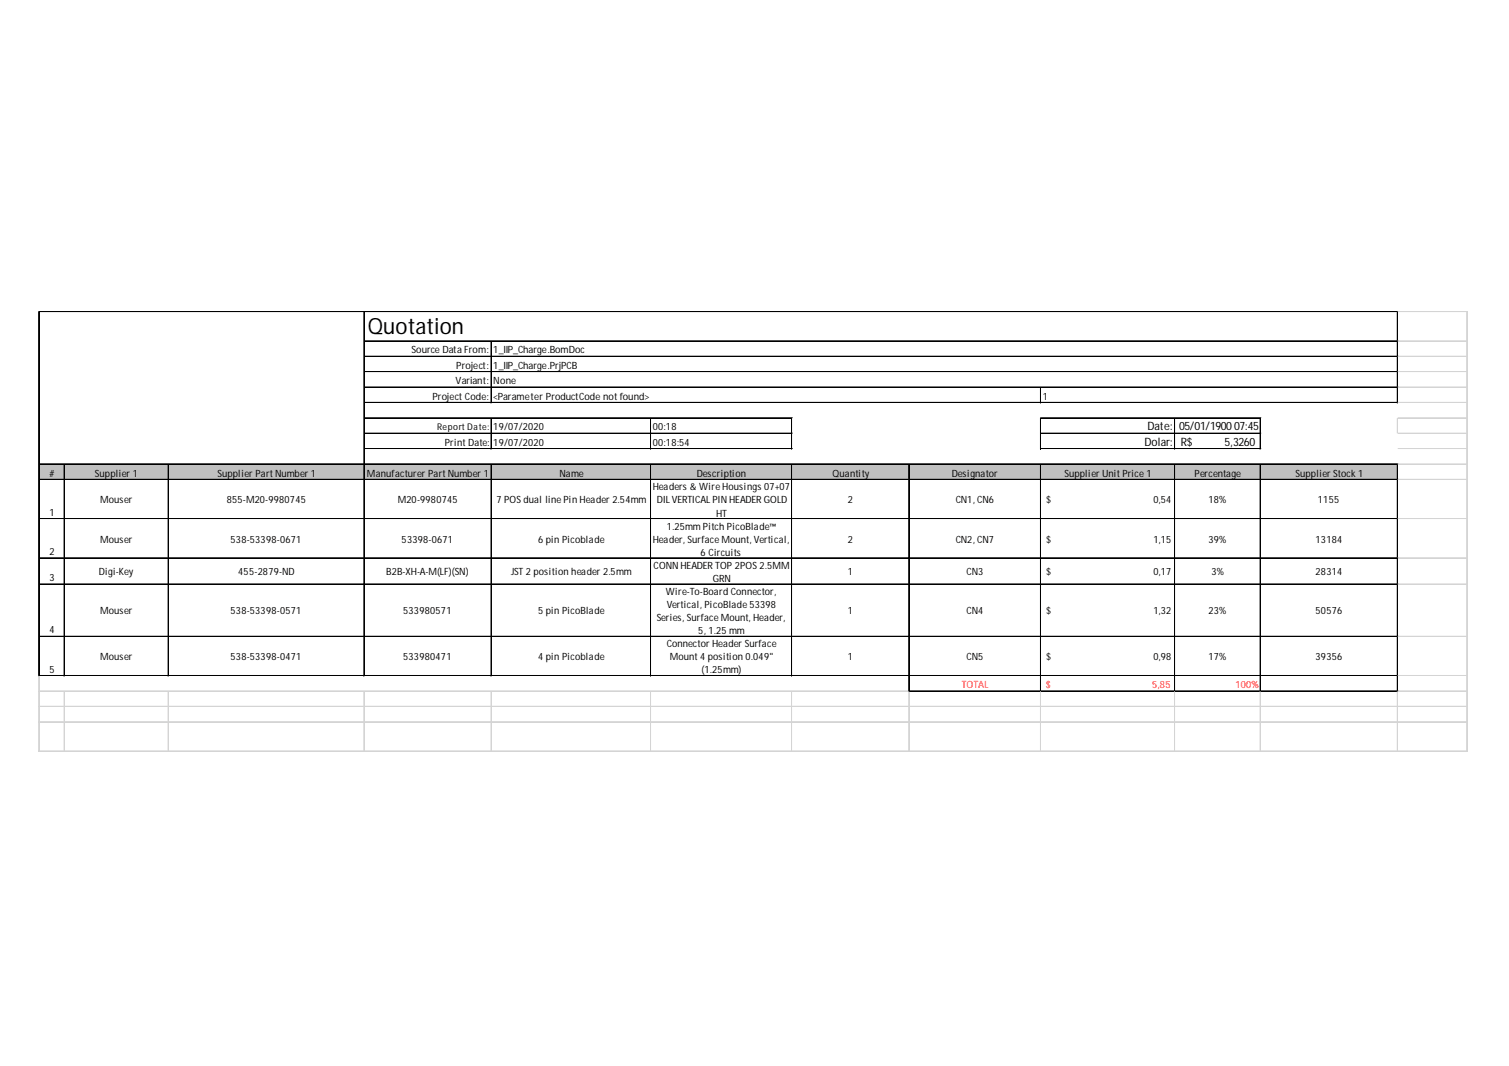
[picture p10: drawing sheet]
<svg xmlns="http://www.w3.org/2000/svg" width="297mm" height="210mm" viewBox="0 0 297 210" stroke-linecap="round" stroke-linejoin="round" font-family="sans-serif">
<defs><g id="words">
<text font-size="4.4" x="72.4" y="65.7">Quotation</text>
<g font-size="2.3">
<text x="225.3" y="87.8">Dolar:</text>
<text x="225.9" y="84.7">Date:</text>
<text x="232.1" y="84.7">05/01/190007:45</text>
<text x="232.4" y="87.8">R$</text>
<text x="241.1" y="87.8">5,3260</text>
</g>
<g font-size="2">
<text x="81" y="69.6">Source Data From:</text>
<text x="97.1" y="69.6">1_IIP_Charge.BomDoc</text>
<text x="89.7" y="75.6">Variant:</text>
<text x="89.8" y="72.6">Project:</text>
<text x="97.1" y="72.6">1_IIP_Charge.PrjPCB</text>
<text x="97.1" y="75.6">None</text>
<text x="85.1" y="78.7">Project Code:</text>
<text x="97.1" y="78.7">&lt;Parameter ProductCode not found&gt;</text>
<text x="205.3" y="78.7">1</text>
<text x="87.5" y="87.8">Print Date:</text>
<text x="97.1" y="84.7">19/07/2020</text>
<text x="97.1" y="87.8">19/07/2020</text>
<text x="128.5" y="84.7">00:18</text>
<text x="128.5" y="87.8">00:18:54</text>
<text x="9.7" y="93.8">#</text>
<text x="18.7" y="93.8">Supplier 1</text>
<text x="42.8" y="93.8">Supplier PartNumber 1</text>
<text x="72.2" y="93.8">Manufacturer PartNumber 1</text>
<text x="110.2" y="93.8">Name</text>
<text x="137.2" y="93.8">Description</text>
<text x="163.9" y="93.8">Quantity</text>
<text x="187.4" y="93.8">Designator</text>
<text x="209.5" y="93.8">Supplier UnitPrice 1</text>
<text x="235.1" y="93.8">Percentage</text>
<text x="255" y="93.8">Supplier Stock 1</text>
<text x="9.7" y="101.6">1</text>
<text x="19.7" y="99.1">Mouser</text>
<text x="44.6" y="99.1">855-M20-9980745</text>
<text x="78.3" y="99.1">M20-9980745</text>
<text x="97.7" y="99.1">7 POS dual line Pin Header 2.54mm</text>
<text x="128.5" y="96.6">Headers &amp; Wire Housings 07+07</text>
<text x="129.3" y="99.1">DILVERTICALPIN HEADER GOLD</text>
<text x="140.9" y="101.7">HT</text>
<text x="166.9" y="99.1">2</text>
<text x="188.1" y="99.1">CN1, CN6</text>
<text x="205.9" y="99.1">$</text>
<text x="227.1" y="99.1">0,54</text>
<text x="237.9" y="99.1">18%</text>
<text x="259.4" y="99.1">1155</text>
<text x="19.7" y="106.9">Mouser</text>
<text x="45.4" y="106.9">538-53398-0671</text>
<text x="79.1" y="106.9">53398-0671</text>
<text x="105.9" y="106.9">6 pin Picoblade</text>
<text x="128.5" y="106.9">Header, Surface Mount, Vertical,</text>
<text x="131.2" y="104.3">1.25mm Pitch PicoBlade™</text>
<text x="166.9" y="106.9">2</text>
<text x="188.1" y="106.9">CN2, CN7</text>
<text x="205.9" y="106.9">$</text>
<text x="227.1" y="106.9">1,15</text>
<text x="237.9" y="106.9">39%</text>
<text x="259" y="106.9">13184</text>
<text x="9.7" y="109.3">2</text>
<text x="19.4" y="113.2">Digi-Key</text>
<text x="46.9" y="113.2">455-2879-ND</text>
<text x="76" y="113.2">B2B-XH-A-M(LF)(SN)</text>
<text x="100.6" y="113.2">JST 2 position header 2.5mm</text>
<text x="128.7" y="112">CONN HEADER TOP 2POS 2.5MM</text>
<text x="137.9" y="109.4">6 Circuits</text>
<text x="166.9" y="113.2">1</text>
<text x="190.2" y="113.2">CN3</text>
<text x="205.9" y="113.2">$</text>
<text x="227.1" y="113.2">0,17</text>
<text x="238.5" y="113.2">3%</text>
<text x="259" y="113.2">28314</text>
<text x="9.7" y="114.4">3</text>
<text x="131.1" y="117.2">Wire-To-Board Connector,</text>
<text x="131.2" y="119.7">Vertical, PicoBlade 53398</text>
<text x="140.3" y="114.6">GRN</text>
<text x="9.7" y="124.7">4</text>
<text x="19.7" y="120.9">Mouser</text>
<text x="45.4" y="120.9">538-53398-0571</text>
<text x="79.4" y="120.9">533980571</text>
<text x="105.9" y="120.9">5 pin PicoBlade</text>
<text x="129.3" y="122.3">Series, Surface Mount, Header,</text>
<text x="137.5" y="124.9">5, 1.25 mm</text>
<text x="166.9" y="120.9">1</text>
<text x="190.2" y="120.9">CN4</text>
<text x="205.9" y="120.9">$</text>
<text x="227.1" y="120.9">1,32</text>
<text x="237.9" y="120.9">23%</text>
<text x="259" y="120.9">50576</text>
<text x="19.7" y="130">Mouser</text>
<text x="45.4" y="130">538-53398-0471</text>
<text x="79.4" y="130">533980471</text>
<text x="105.9" y="130">4 pin Picoblade</text>
<text x="131.2" y="127.5">Connector Header Surface</text>
<text x="131.8" y="130">Mount 4 position 0.049&quot;</text>
<text x="166.9" y="130">1</text>
<text x="190.2" y="130">CN5</text>
<text x="205.9" y="130">$</text>
<text x="227.1" y="130">0,98</text>
<text x="237.9" y="130">17%</text>
<text x="259" y="130">39356</text>
<text x="9.7" y="132.5">5</text>
<text x="138.1" y="132.6">(1.25mm)</text>
</g>
<g font-size="2" fill="#f00">
<text x="189.3" y="135.5">TOTAL</text>
<text x="205.9" y="135.5">$</text>
<text x="226.8" y="135.5">5,85</text>
<text x="243.2" y="135.5">100%</text>
</g>
<text font-size="1.8" x="86" y="84.7">Report Date:</text>
</g></defs>
<path d="M7.7 91.3h267.5v3.2h-267.5z" fill="#c0c0c0"/>
<g fill="none" stroke="#000" stroke-width=".2">
<path d="M7.6 61.4v71.8M7.7 61.4v71.8M7.8 61.4h267.4M71.6 61.5v71.7M71.7 61.5v71.7M71.8 67.1h203.4M71.8 67.2h203.4M71.8 70.1h203.4M71.8 70.2h203.4M71.8 73.2h203.4M71.8 76.2h203.4M71.8 76.3h203.4"/>
<path d="M71.8 79.2h203.4M71.8 79.3h203.4M96.7 67.3v12.1M204.8 76.3v3.1M204.9 76.3v3.1M275 61.5v17.9M275.1 61.5v17.9M7.8 91.3h267.4M7.8 91.4h267.4M7.8 94.4h267.4M7.8 94.5h267.4M12.6 91.5v41.7"/>
<path d="M12.7 91.5v41.7M33.1 91.5v41.7M33.2 91.5v41.7M71.8 82.3h84.2M71.8 85.3h84.2M71.8 85.4h84.2M71.8 88.3h84.2M71.8 88.4h84.2M96.7 82.4v6.1M96.7 91.5v41.7M128.1 82.4v6.1M128.1 91.5v41.7"/>
<path d="M155.8 82.4v6.1M155.8 91.5v41.7M155.9 82.4v6.1M155.9 91.5v41.7M178.9 91.5v44.7M204.8 82.3v6.2M204.8 91.5v44.7M204.9 82.3v6.2M204.9 91.5v44.7M205 82.3h43.2M205 85.3h43.2M205 85.4h43.2"/>
<path d="M205 88.3h43.2M205 88.4h43.2M231.2 82.4v6.1M231.2 91.5v44.7M231.3 82.4v6.1M231.3 91.5v44.7M248 82.4v6.1M248 91.5v44.7M248.1 82.4v6.1M248.1 91.5v44.7M275 91.5v44.7M275.1 91.5v44.7"/>
<path d="M7.8 102.1h267.4M7.8 102.2h267.4M7.8 109.8h267.4M7.8 109.9h267.4M7.8 115h267.4M7.8 115.1h267.4M7.8 125.3h267.4M7.8 125.4h267.4M7.8 133h267.4M7.8 133.1h267.4M179 136h96.2M179 136.1h96.2"/>
</g>
<g fill="none" stroke="#d4d4d4" stroke-width=".2">
<path d="M275.2 61.4h13.7M275.2 67.1h13.7M275.2 67.2h13.7M275.2 70.1h13.7M275.2 70.2h13.7M275.2 73.2h13.7M275.2 76.2h13.7M275.2 76.3h13.7M275.2 79.2h13.7M275.2 79.3h13.7M288.7 61.4v86.7M288.8 61.4v86.7"/>
<path d="M275 82.4v2.9M275.1 82.4v2.9M275.2 82.3h13.7M275.2 85.3h13.7M275.2 85.4h13.7M275.2 88.3h13.7M275.2 88.4h13.7M275.2 91.3h13.7M275.2 91.4h13.7M275.2 94.4h13.7M275.2 94.5h13.7M275.2 102.1h13.7"/>
<path d="M275.2 102.2h13.7M275.2 109.8h13.7M275.2 109.9h13.7M275.2 115h13.7M275.2 115.1h13.7M7.6 136h171.3M7.6 136.1h171.3M7.6 133.2v14.9M7.6 139.1h281.3M7.7 133.2v14.9M12.6 136.2v11.9M12.7 136.2v11.9"/>
<path d="M33.1 136.2v11.9M33.2 136.2v11.9M71.6 136.2v11.9M71.7 136.2v11.9M96.7 136.2v11.9M128.1 136.2v11.9M155.8 136.2v11.9M155.9 136.2v11.9M178.9 136.2v11.9M204.8 136.2v11.9M204.9 136.2v11.9M231.2 136.2v11.9"/>
<path d="M231.3 136.2v11.9M248 136.2v11.9M248.1 136.2v11.9M275 136.2v11.9M275.1 136.2v11.9M275.2 136h13.7M275.2 136.1h13.7M275.2 125.3h13.7M275.2 125.4h13.7M275.2 133h13.7M275.2 133.1h13.7M7.6 142.1h281.3"/>
<path d="M7.6 142.2h281.3M7.6 147.9h281.3"/>
</g>
<use href="#words"/>
</svg>
